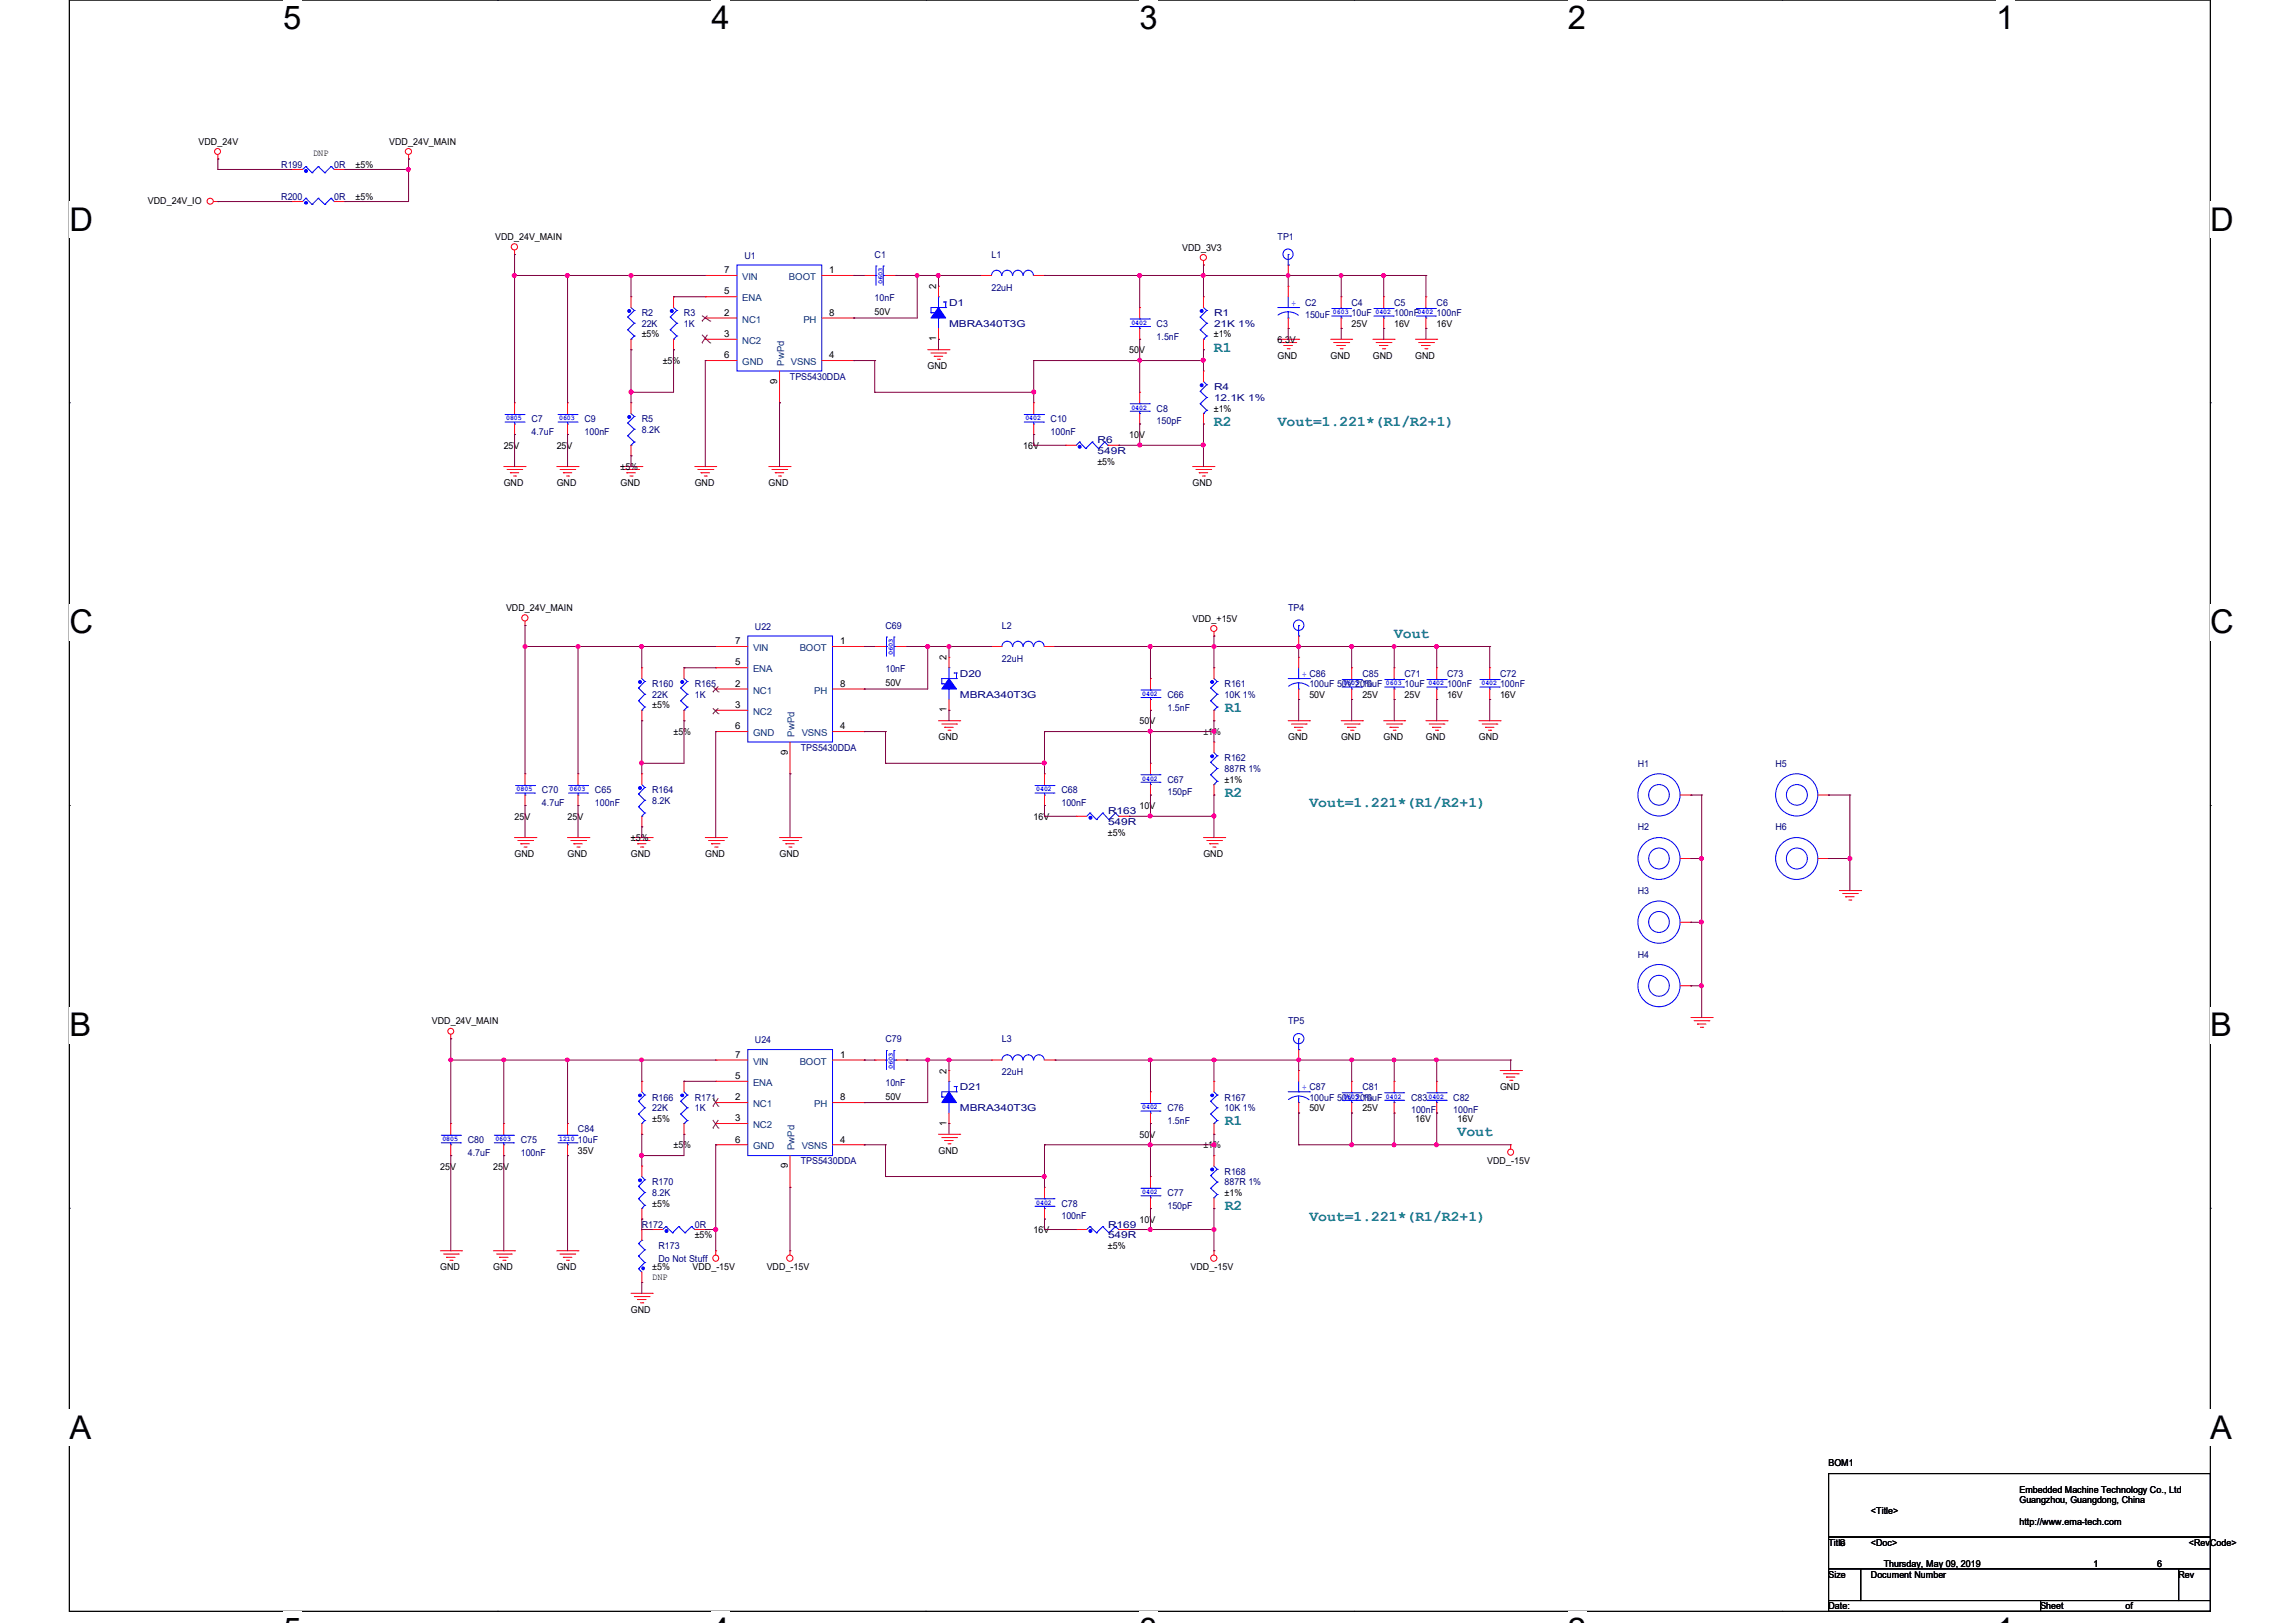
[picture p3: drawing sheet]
<svg xmlns="http://www.w3.org/2000/svg" width="297mm" height="210mm" viewBox="0 0 297 210" stroke-linecap="round" stroke-linejoin="round" font-family="sans-serif">
<defs><g id="words">
<g font-size="4.2">
<text x="36.7" y="3.8">5</text>
<text x="92.1" y="3.8">4</text>
<text x="147.5" y="3.8">3</text>
<text x="202.9" y="3.8">2</text>
<text x="258.3" y="3.8">1</text>
<text x="9" y="29.8">D</text>
<text x="286" y="29.8">D</text>
<text x="9" y="82">C</text>
<text x="286" y="82">C</text>
<text x="9" y="134.1">B</text>
<text x="286" y="134.1">B</text>
<text x="9" y="186.2">A</text>
<text x="286" y="186.2">A</text>
</g>
<g font-size="1.9" fill="#008080">
<text x="157.1" y="45.5">R1</text>
<text x="157.1" y="55.1">R2</text>
<text x="165.4" y="55.1">Vout=1.221*(R1/R2+1)</text>
<text x="180.4" y="82.5">Vout</text>
<text x="158.5" y="92.1">R1</text>
<text x="158.5" y="103.1">R2</text>
<text x="169.5" y="104.5">Vout=1.221*(R1/R2+1)</text>
<text x="158.5" y="145.6">R1</text>
<text x="188.6" y="147">Vout</text>
<text x="158.5" y="156.6">R2</text>
<text x="169.5" y="158">Vout=1.221*(R1/R2+1)</text>
</g>
<g font-size="1.2">
<text x="25.7" y="18.7">VDD_24V</text>
<text x="40.5" y="20.2">DNP</text>
<text x="46" y="21.7">±5%</text>
<text x="50.4" y="18.7">VDD_24V_MAIN</text>
<text x="19.1" y="26.4">VDD_24V_IO</text>
<text x="46" y="25.8">±5%</text>
<text x="64.1" y="31">VDD_24V_MAIN</text>
<text x="93.7" y="35.3">7</text>
<text x="107.3" y="35.3">1</text>
<text x="153" y="32.4">VDD_3V3</text>
<text x="93.7" y="38.1">5</text>
<text x="93.7" y="40.9">2</text>
<text x="107.3" y="40.9">8</text>
<text x="113.2" y="40.8">50V</text>
<text x="121.2" y="37.4" transform="rotate(-90 121.2 37.4)">2</text>
<text x="83.1" y="43.6">±5%</text>
<text x="85.8" y="47.1">±5%</text>
<text x="93.7" y="43.6">3</text>
<text x="93.7" y="46.4">6</text>
<text x="107.3" y="46.4">4</text>
<text x="120" y="47.8">GND</text>
<text x="121.2" y="44.2" transform="rotate(-90 121.2 44.2)">1</text>
<text x="146.1" y="45.7">50V</text>
<text x="157.1" y="43.6">±1%</text>
<text x="165.3" y="46.4">GND</text>
<text x="165.3" y="44.4">6.3V</text>
<text x="172.2" y="46.4">GND</text>
<text x="174.9" y="42.3">25V</text>
<text x="177.7" y="46.4">GND</text>
<text x="180.4" y="42.3">16V</text>
<text x="183.2" y="46.4">GND</text>
<text x="185.9" y="42.3">16V</text>
<text x="100.6" y="49.7" transform="rotate(-90 100.6 49.7)">9</text>
<text x="157.1" y="53.3">±1%</text>
<text x="65.2" y="58.1">25V</text>
<text x="72" y="58.1">25V</text>
<text x="132.4" y="58.1">16V</text>
<text x="146.1" y="56.7">10V</text>
<text x="65.2" y="62.9">GND</text>
<text x="72" y="62.9">GND</text>
<text x="80.3" y="62.9">GND</text>
<text x="80.3" y="60.8">±5%</text>
<text x="89.9" y="62.9">GND</text>
<text x="99.5" y="62.9">GND</text>
<text x="142" y="60.1">±5%</text>
<text x="154.3" y="62.9">GND</text>
<text x="65.5" y="79">VDD_24V_MAIN</text>
<text x="95.1" y="83.4">7</text>
<text x="108.7" y="83.4">1</text>
<text x="154.3" y="80.4">VDD_+15V</text>
<text x="95.1" y="86.1">5</text>
<text x="95.1" y="88.9">2</text>
<text x="108.7" y="88.9">8</text>
<text x="114.6" y="88.8">50V</text>
<text x="122.5" y="85.4" transform="rotate(-90 122.5 85.4)">2</text>
<text x="84.4" y="91.7">±5%</text>
<text x="87.2" y="95.1">±5%</text>
<text x="95.1" y="91.6">3</text>
<text x="95.1" y="94.4">6</text>
<text x="108.7" y="94.4">4</text>
<text x="121.4" y="95.8">GND</text>
<text x="122.5" y="92.2" transform="rotate(-90 122.5 92.2)">1</text>
<text x="147.5" y="93.7">50V</text>
<text x="155.7" y="95.1">±1%</text>
<text x="166.7" y="95.8">GND</text>
<text x="169.4" y="90.3">50V</text>
<text x="173.6" y="95.8">GND</text>
<text x="176.3" y="90.3">25V</text>
<text x="179.1" y="95.8">GND</text>
<text x="181.8" y="90.3">25V</text>
<text x="184.5" y="95.8">GND</text>
<text x="187.3" y="90.3">16V</text>
<text x="191.4" y="95.8">GND</text>
<text x="194.1" y="90.3">16V</text>
<text x="101.9" y="97.7" transform="rotate(-90 101.9 97.7)">9</text>
<text x="158.5" y="101.3">±1%</text>
<text x="66.6" y="106.1">25V</text>
<text x="73.4" y="106.1">25V</text>
<text x="133.8" y="106.1">16V</text>
<text x="147.5" y="104.7">10V</text>
<text x="66.6" y="110.9">GND</text>
<text x="73.4" y="110.9">GND</text>
<text x="81.7" y="110.9">GND</text>
<text x="81.7" y="108.8">±5%</text>
<text x="91.3" y="110.9">GND</text>
<text x="100.9" y="110.9">GND</text>
<text x="143.4" y="108.1">±5%</text>
<text x="155.7" y="110.9">GND</text>
<text x="55.9" y="132.5">VDD_24V_MAIN</text>
<text x="95.1" y="136.9">7</text>
<text x="108.7" y="136.9">1</text>
<text x="95.1" y="139.6">5</text>
<text x="95.1" y="142.4">2</text>
<text x="108.7" y="142.4">8</text>
<text x="114.6" y="142.3">50V</text>
<text x="122.5" y="138.9" transform="rotate(-90 122.5 138.9)">2</text>
<text x="169.4" y="143.8">50V</text>
<text x="176.3" y="143.8">25V</text>
<text x="194.1" y="141.1">GND</text>
<text x="74.8" y="149.3">35V</text>
<text x="84.4" y="145.2">±5%</text>
<text x="87.2" y="148.6">±5%</text>
<text x="95.1" y="145.1">3</text>
<text x="95.1" y="147.8">6</text>
<text x="108.7" y="147.8">4</text>
<text x="121.4" y="149.3">GND</text>
<text x="122.5" y="145.7" transform="rotate(-90 122.5 145.7)">1</text>
<text x="147.5" y="147.2">50V</text>
<text x="155.7" y="148.6">±1%</text>
<text x="183.2" y="145.2">16V</text>
<text x="188.6" y="145.2">16V</text>
<text x="57" y="151.3">25V</text>
<text x="63.8" y="151.3">25V</text>
<text x="101.9" y="151.2" transform="rotate(-90 101.9 151.2)">9</text>
<text x="158.5" y="154.8">±1%</text>
<text x="192.5" y="150.7">VDD_-15V</text>
<text x="84.4" y="156.1">±5%</text>
<text x="89.9" y="160.2">±5%</text>
<text x="133.8" y="159.6">16V</text>
<text x="143.4" y="161.6">±5%</text>
<text x="147.5" y="158.2">10V</text>
<text x="57" y="164.4">GND</text>
<text x="63.8" y="164.4">GND</text>
<text x="72" y="164.4">GND</text>
<text x="84.4" y="165.6">DNP</text>
<text x="84.4" y="164.4">±5%</text>
<text x="89.6" y="164.4">VDD_-15V</text>
<text x="99.2" y="164.4">VDD_-15V</text>
<text x="154.1" y="164.4">VDD_-15V</text>
<text x="81.7" y="169.8">GND</text>
<text x="236.6" y="189.7">BOM1</text>
<text x="242.1" y="195.9">&lt;Title&gt;</text>
<text x="261.3" y="193.2">Embedded Machine Technology Co., Ltd</text>
<text x="261.3" y="197.3">http://www.ema-tech.com</text>
<text x="261.3" y="194.5">Guangzhou, Guangdong, China</text>
<text x="236.6" y="200">Title</text>
<text x="238" y="200">C</text>
<text x="242.1" y="200">&lt;Doc&gt;</text>
<text x="243.8" y="202.8">Thursday, May 09, 2019</text>
<text x="270.9" y="202.8">1</text>
<text x="279.2" y="202.8">6</text>
<text x="283.3" y="200">&lt;RevCode&gt;</text>
<text x="236.6" y="204.1">Size</text>
<text x="236.6" y="208.2">Date:</text>
<text x="242.1" y="204.1">Document Number</text>
<text x="264.1" y="208.2">Sheet</text>
<text x="275.1" y="208.2">of</text>
<text x="281.9" y="204.1">Rev</text>
</g>
<g font-size="1.2" fill="#000080">
<text x="36.4" y="21.7">R199</text>
<text x="43.3" y="21.7">0R</text>
<text x="36.4" y="25.8">R200</text>
<text x="43.3" y="25.8">0R</text>
<text x="96.3" y="33.5">U1</text>
<text x="113.2" y="33.4">C1</text>
<text x="128.3" y="33.4">L1</text>
<text x="165.3" y="31">TP1</text>
<text x="83.1" y="40.9">R2</text>
<text x="88.5" y="40.9">R3</text>
<text x="113.2" y="39">10nF</text>
<text x="122.8" y="39.5">D1</text>
<text x="128.3" y="37.6">22uH</text>
<text x="157.1" y="40.9">R1</text>
<text x="168.9" y="39.5">C2</text>
<text x="168.9" y="41.2">150uF</text>
<text x="174.9" y="39.5">C4</text>
<text x="174.9" y="40.9">10uF</text>
<text x="180.4" y="39.5">C5</text>
<text x="180.4" y="40.9">100nF</text>
<text x="185.9" y="39.5">C6</text>
<text x="185.9" y="40.9">100nF</text>
<text x="83.1" y="42.3">22K</text>
<text x="88.5" y="42.3">1K</text>
<text x="122.8" y="42.3">MBRA340T3G</text>
<text x="149.7" y="42.3">C3</text>
<text x="149.7" y="43.9">1.5nF</text>
<text x="157.1" y="42.3">21K 1%</text>
<text x="102.2" y="49.1">TPS5430DDA</text>
<text x="149.7" y="53.3">C8</text>
<text x="157.1" y="50.5">R4</text>
<text x="157.1" y="51.9">12.1K 1%</text>
<text x="68.8" y="54.7">C7</text>
<text x="68.8" y="56.3">4.7uF</text>
<text x="75.6" y="54.7">C9</text>
<text x="75.6" y="56.3">100nF</text>
<text x="83.1" y="54.7">R5</text>
<text x="83.1" y="56">8.2K</text>
<text x="136" y="54.7">C10</text>
<text x="136" y="56.3">100nF</text>
<text x="142" y="57.4">R6</text>
<text x="142" y="58.8">549R</text>
<text x="149.7" y="54.9">150pF</text>
<text x="97.7" y="81.5">U22</text>
<text x="114.6" y="81.4">C69</text>
<text x="129.7" y="81.4">L2</text>
<text x="166.7" y="79">TP4</text>
<text x="84.4" y="88.9">R160</text>
<text x="89.9" y="88.9">R165</text>
<text x="114.6" y="87">10nF</text>
<text x="124.2" y="87.5">D20</text>
<text x="129.7" y="85.6">22uH</text>
<text x="158.5" y="88.9">R161</text>
<text x="169.4" y="88.9">100uF 50V 20%</text>
<text x="176.3" y="87.5">C85</text>
<text x="176.3" y="88.9">10uF</text>
<text x="181.8" y="87.5">C71</text>
<text x="181.8" y="88.9">10uF</text>
<text x="187.3" y="87.5">C73</text>
<text x="187.3" y="88.9">100nF</text>
<text x="194.1" y="87.5">C72</text>
<text x="194.1" y="88.9">100nF</text>
<text x="84.4" y="90.3">22K</text>
<text x="89.9" y="90.3">1K</text>
<text x="124.2" y="90.3">MBRA340T3G</text>
<text x="151.1" y="90.3">C66</text>
<text x="151.1" y="91.9">1.5nF</text>
<text x="158.5" y="90.3">10K 1%</text>
<text x="103.6" y="97.2">TPS5430DDA</text>
<text x="151.1" y="101.3">C67</text>
<text x="158.5" y="98.5">R162</text>
<text x="158.5" y="99.9">887R 1%</text>
<text x="211.9" y="99.2">H1</text>
<text x="229.8" y="99.2">H5</text>
<text x="70.1" y="102.7">C70</text>
<text x="70.1" y="104.3">4.7uF</text>
<text x="77" y="102.7">C65</text>
<text x="77" y="104.3">100nF</text>
<text x="84.4" y="102.7">R164</text>
<text x="84.4" y="104">8.2K</text>
<text x="137.4" y="102.7">C68</text>
<text x="137.4" y="104.3">100nF</text>
<text x="143.4" y="105.4">R163</text>
<text x="143.4" y="106.8">549R</text>
<text x="151.1" y="102.9">150pF</text>
<text x="211.9" y="107.4">H2</text>
<text x="229.8" y="107.4">H6</text>
<text x="211.9" y="115.7">H3</text>
<text x="211.9" y="123.9">H4</text>
<text x="97.7" y="135">U24</text>
<text x="114.6" y="134.9">C79</text>
<text x="129.7" y="134.9">L3</text>
<text x="166.7" y="132.5">TP5</text>
<text x="84.4" y="142.4">R166</text>
<text x="84.4" y="143.8">22K</text>
<text x="89.9" y="142.4">R171</text>
<text x="89.9" y="143.8">1K</text>
<text x="114.6" y="140.5">10nF</text>
<text x="124.2" y="141.1">D21</text>
<text x="124.2" y="143.8">MBRA340T3G</text>
<text x="129.7" y="139.1">22uH</text>
<text x="151.1" y="143.8">C76</text>
<text x="158.5" y="142.4">R167</text>
<text x="158.5" y="143.8">10K 1%</text>
<text x="169.4" y="142.4">100uF 50V 20%</text>
<text x="176.3" y="141.1">C81</text>
<text x="176.3" y="142.4">10uF</text>
<text x="182.6" y="142.4">C83</text>
<text x="188.1" y="142.4">C82</text>
<text x="60.5" y="147.9">C80</text>
<text x="60.5" y="149.6">4.7uF</text>
<text x="67.4" y="147.9">C75</text>
<text x="67.4" y="149.6">100nF</text>
<text x="74.8" y="146.5">C84</text>
<text x="74.8" y="147.9">10uF</text>
<text x="151.1" y="145.4">1.5nF</text>
<text x="182.6" y="144.1">100nF</text>
<text x="188.1" y="144.1">100nF</text>
<text x="84.4" y="153.4">R170</text>
<text x="84.4" y="154.8">8.2K</text>
<text x="103.6" y="150.7">TPS5430DDA</text>
<text x="151.1" y="154.8">C77</text>
<text x="158.5" y="152">R168</text>
<text x="158.5" y="153.4">887R 1%</text>
<text x="83.1" y="158.9">R172</text>
<text x="85.2" y="161.6">R173</text>
<text x="89.9" y="158.9">0R</text>
<text x="137.4" y="156.1">C78</text>
<text x="137.4" y="157.8">100nF</text>
<text x="143.4" y="158.9">R169</text>
<text x="143.4" y="160.2">549R</text>
<text x="151.1" y="156.4">150pF</text>
<text x="85.2" y="163.3">Do Not Stuff</text>
</g>
<g font-size="1.2" fill="#004080">
<text x="96" y="36.2">VIN</text>
<text x="96" y="39">ENA</text>
<text x="96" y="41.7">NC1</text>
<text x="102.1" y="36.2">BOOT</text>
<text x="104" y="41.7">PH</text>
<text x="96" y="44.5">NC2</text>
<text x="96" y="47.2">GND</text>
<text x="101.5" y="47.3" transform="rotate(-90 101.5 47.3)">PwPd</text>
<text x="102.4" y="47.2">VSNS</text>
<text x="97.4" y="84.2">VIN</text>
<text x="97.4" y="87">ENA</text>
<text x="97.4" y="89.7">NC1</text>
<text x="103.5" y="84.2">BOOT</text>
<text x="105.4" y="89.7">PH</text>
<text x="97.4" y="92.5">NC2</text>
<text x="97.4" y="95.2">GND</text>
<text x="102.8" y="95.3" transform="rotate(-90 102.8 95.3)">PwPd</text>
<text x="103.8" y="95.2">VSNS</text>
<text x="97.4" y="137.8">VIN</text>
<text x="103.5" y="137.8">BOOT</text>
<text x="97.4" y="140.5">ENA</text>
<text x="97.4" y="143.3">NC1</text>
<text x="105.4" y="143.3">PH</text>
<text x="97.4" y="146">NC2</text>
<text x="97.4" y="148.7">GND</text>
<text x="102.8" y="148.8" transform="rotate(-90 102.8 148.8)">PwPd</text>
<text x="103.8" y="148.7">VSNS</text>
</g>
<g font-size="1.2" fill="#00f">
<text x="167.1" y="39.5">+</text>
<text x="168.5" y="87.5">+ C86</text>
<text x="168.5" y="141.1">+ C87</text>
</g>
<g font-size=".9" fill="#00f">
<text x="172.5" y="40.7">0603</text>
<text x="178" y="40.7">0402</text>
<text x="183.5" y="40.7">0402</text>
<text x="146.4" y="42">0402</text>
<text x="146.4" y="53">0402</text>
<text x="65.5" y="54.4">0805</text>
<text x="72.4" y="54.4">0603</text>
<text x="132.7" y="54.4">0402</text>
<text x="173.8" y="88.7">0603</text>
<text x="179.4" y="88.7">0603</text>
<text x="184.9" y="88.7">0402</text>
<text x="191.7" y="88.7">0402</text>
<text x="147.8" y="90">0402</text>
<text x="147.8" y="101">0402</text>
<text x="66.9" y="102.4">0805</text>
<text x="73.7" y="102.4">0603</text>
<text x="134.1" y="102.4">0402</text>
<text x="147.8" y="143.6">0402</text>
<text x="173.8" y="142.2">0603</text>
<text x="179.4" y="142.2">0402</text>
<text x="184.9" y="142.2">0402</text>
<text x="57.2" y="147.7">0805</text>
<text x="64.1" y="147.7">0603</text>
<text x="72.4" y="147.7">1210</text>
<text x="134.1" y="155.9">0402</text>
<text x="147.8" y="154.5">0402</text>
</g>
<g font-size=".8" fill="#00f">
<text x="114.2" y="36.7" transform="rotate(-90 114.2 36.7)">0603</text>
<text x="115.5" y="84.8" transform="rotate(-90 115.5 84.8)">0603</text>
<text x="115.5" y="138.3" transform="rotate(-90 115.5 138.3)">0603</text>
</g>
</g></defs>
<path d="M9 0h277v208.5h-277z" fill="none" stroke="#000" stroke-width=".13"/>
<g fill="#fff">
<path d="M36.7 0h2.3v4.7h-2.3z"/>
<path d="M36.7 208.5h2.3v1.5h-2.3z"/>
</g>
<path d="M64.4 0h.1M64.4 208.5h.1" fill="none" stroke="#000" stroke-width=".13"/>
<g fill="#fff">
<path d="M92.1 0h2.3v4.7h-2.3z"/>
<path d="M92.1 208.5h2.3v1.5h-2.3z"/>
</g>
<path d="M119.8 0h.1M119.8 208.5h.1" fill="none" stroke="#000" stroke-width=".13"/>
<g fill="#fff">
<path d="M147.5 0h2.4v4.7h-2.4z"/>
<path d="M147.5 208.5h2.4v1.5h-2.4z"/>
</g>
<path d="M175.2 0h.1M175.2 208.5h.1" fill="none" stroke="#000" stroke-width=".13"/>
<g fill="#fff">
<path d="M202.9 0h2.4v4.7h-2.4z"/>
<path d="M202.9 208.5h2.4v1.5h-2.4z"/>
</g>
<path d="M230.6 0h.1M230.6 208.5h.1" fill="none" stroke="#000" stroke-width=".13"/>
<g fill="#fff">
<path d="M258.3 0h2.4v4.7h-2.4z"/>
<path d="M258.3 208.5h2.4v1.5h-2.4z"/>
<path d="M9 26h3v4.8h-3z"/>
<path d="M286 26h3.1v4.8h-3.1z"/>
<path d="M9 78.1h3v4.8h-3z"/>
<path d="M286 78.1h3.1v4.8h-3.1z"/>
</g>
<path d="M9 52.1h.1M286 52.1h.1" fill="none" stroke="#000" stroke-width=".13"/>
<g fill="#fff">
<path d="M9 130.3h2.8v4.7h-2.8z"/>
<path d="M286 130.3h2.9v4.7h-2.9z"/>
</g>
<path d="M9 104.2h.1M286 104.2h.1" fill="none" stroke="#000" stroke-width=".13"/>
<g fill="#fff">
<path d="M8.9 182.4h2.9v4.7h-2.9z"/>
<path d="M286 182.4h2.9v4.7h-2.9z"/>
</g>
<path d="M9 156.3h.1M286 156.3h.1M236.6 190.7h49.4v8.2h-49.4zM236.6 198.9h49.4v4.1h-49.4zM236.6 203h4.2v4.1h-4.2zM236.6 207.1h27.5v1.4h-27.5zM240.8 203h41.1v4.1h-41.1zM264.1 207.1h21.9v1.4h-21.9zM281.9 203h4.1v4.1h-4.1z" fill="none" stroke="#000" stroke-width=".13"/>
<g fill="none" stroke="#f00" stroke-width=".13">
<path d="M27.6 26.1h.6M28.2 20.6h.1M28.2 26.1h.1M28.2 20v.6M37.8 21.9h.1M37.8 26.1h.1M37.8 26.1h1.4M37.8 21.9h1.4M43.3 26.1h1.3M43.3 21.9h1.3M44.6 21.9h.1M44.6 26.1h.1"/>
<path d="M52.9 20.6h.1M52.9 20v.6M66.6 32.9h.1M66.6 32.4v.5M81.7 38.4h.1M81.7 38.4v1.4M87.2 38.4h.1M87.2 38.4v1.4M91.3 35.6h.1M91.3 38.4h.1M91.3 35.6h4.1M91.3 38.4h4.1"/>
<path d="M106.3 35.6h4.2M110.5 35.6h.1M111.8 35.6h.1M111.8 35.6h1.4M114.6 35.6h1.4M116 35.6h.1M121.5 37h.1M121.5 37v1.4M126.9 35.6h.1M126.9 35.6h1.4M133.8 35.6h1.4M135.2 35.6h.1"/>
<path d="M147.5 39.8h.1M147.5 39.8v1.3M155.7 34.3h.1M155.7 38.4h.1M155.7 33.7v.6M155.7 38.4v1.4M166.7 35.6h.1M166.7 37h.1M166.7 34.3v1.3M166.7 37v1.4M173.6 38.4h.1M173.6 38.4v1.4"/>
<path d="M179.1 38.4h.1M179.1 38.4v1.4M184.5 38.4h.1M184.5 38.4v1.4M66.6 52.1h.1M66.6 56.2h.1M66.6 52.1v1.4M66.6 54.9v1.3M73.4 52.1h.1M73.4 56.2h.1M73.4 52.1v1.4M73.4 54.9v1.3"/>
<path d="M81.7 45.3h.1M81.7 52.1h.1M81.7 59h.1M81.7 43.9v1.4M81.7 52.1v1.4M81.7 57.6v1.4M87.2 45.3h.1M87.2 43.9v1.4M91.3 41.1h.1M91.3 43.9h.1M91.3 46.7h.1M91.3 43.9h4.1"/>
<path d="M91.3 41.1h4.1M91.3 46.7h4.1M100.9 52.1h.1M100.9 48v4.1M106.3 41.1h4.2M106.3 46.7h4.2M110.5 46.7h.1M110.5 41.1h.1M120.1 45.3h2.7M120.5 45.7h1.9M120.9 46.1h.1M120.9 46.1h1.1"/>
<path d="M121.3 46.5h.3M121.5 43.9h.1M121.5 42.5v1.4M121.6 46.5h.1M122.4 45.7h.1M122.8 45.3h.1M133.8 52.1h.1M133.8 56.2h.1M133.8 52.1v1.4M133.8 54.9v1.3M137.9 57.6h.1M137.9 57.6h1.4"/>
<path d="M143.4 57.6h1.4M144.8 57.6h.1M147.5 43.9h.1M147.5 50.8h.1M147.5 54.9h.1M147.5 42.5v1.4M147.5 50.8v1.3M147.5 53.5v1.4M155.7 48h.1M155.7 54.9h.1M155.7 45.3h.1M155.7 43.9v1.4"/>
<path d="M155.7 48v1.4M155.7 53.5v1.4M165.4 43.9h2.7M165.7 44.3h2M166.2 44.7h.1M166.2 44.7h1.1M166.6 45.1h.2M166.7 42.5h.1M166.7 41.1v1.4M166.8 45.1h.1M167.7 44.3h.1M168.1 43.9h.1"/>
<path d="M172.2 43.9h2.7M172.6 44.3h1.9M173 44.7h.1M173 44.7h1.1M173.4 45.1h.3M173.6 42.5h.1M173.6 41.1v1.4M173.7 45.1h.1M174.5 44.3h.1M174.9 43.9h.1M177.7 43.9h2.7M178.1 44.3h1.9"/>
<path d="M178.5 44.7h.1M178.5 44.7h1.1M178.9 45.1h.3M179.1 42.5h.1M179.1 41.1v1.4M179.2 45.1h.1M180 44.3h.1M180.4 43.9h.1M183.2 43.9h2.7M183.6 44.3h1.9M184 44.7h.1M184 44.7h1.1"/>
<path d="M184.4 45.1h.3M184.5 42.5h.1M184.5 41.1v1.4M184.7 45.1h.1M185.5 44.3h.1M185.9 43.9h.1M65.2 60.4h2.7M65.6 60.7h1.9M66 61.2h.1M66 61.2h1.1M66.5 61.6h.2M66.7 61.6h.1"/>
<path d="M67.5 60.7h.1M67.9 60.4h.1M72.1 60.4h2.7M72.5 60.7h1.9M72.9 61.2h.1M72.9 61.2h1.1M73.3 61.6h.3M73.6 61.6h.1M74.4 60.7h.1M74.8 60.4h.1M80.3 60.4h2.8M80.7 60.7h1.9"/>
<path d="M81.1 61.2h.1M81.1 61.2h1.1M81.5 61.6h.3M81.8 61.6h.1M82.6 60.7h.1M83.1 60.4h.1M89.9 60.4h2.7M90.3 60.7h1.9M90.7 61.2h.1M90.7 61.2h1.1M91.1 61.6h.3M91.4 61.6h.1"/>
<path d="M92.2 60.7h.1M92.6 60.4h.1M99.5 60.4h2.7M99.9 60.7h1.9M100.3 61.2h.1M100.3 61.2h1.1M100.8 61.6h.2M101 61.6h.1M101.8 60.7h.1M102.2 60.4h.1M154.3 60.4h2.8M154.8 60.7h1.9"/>
<path d="M155.2 61.2h.1M155.2 61.2h1.1M155.6 61.6h.3M155.9 61.6h.1M156.7 60.7h.1M157.1 60.4h.1M67.9 80.9h.1M67.9 80.4v.5M83.1 86.4h.1M83.1 93.3h.1M83.1 86.4v1.4M83.1 91.9v1.4"/>
<path d="M88.5 86.4h.1M88.5 93.3h.1M88.5 86.4v1.4M88.5 91.9v1.4M92.6 83.7h.1M92.6 86.4h.1M92.6 89.2h.1M92.6 91.9h.1M92.6 94.7h.1M92.6 83.7h4.2M92.6 86.4h4.2M92.6 89.2h4.2"/>
<path d="M92.6 91.9h4.2M92.6 94.7h4.2M102.2 96v4.1M107.7 83.7h4.1M107.7 89.2h4.1M107.7 94.7h4.1M111.8 94.7h.1M111.8 89.2h.1M111.8 83.7h.1M113.2 83.7h.1M113.2 83.7h1.4M116 83.7h1.3"/>
<path d="M117.3 83.7h.1M121.5 93.3h2.7M121.9 93.7h1.9M122.3 94.1h.1M122.3 94.1h1.1M122.7 94.5h.2M122.8 91.9h.1M122.8 85h.1M122.8 85v1.4M122.8 90.5v1.4M122.9 94.5h.1M123.8 93.7h.1"/>
<path d="M124.2 93.3h.1M128.3 83.7h.1M128.3 83.7h1.4M135.2 83.7h1.3M136.5 83.7h.1M148.9 98.8h.1M148.9 87.8h.1M148.9 91.9h.1M148.9 87.8v1.4M148.9 90.5v1.4M148.9 98.8v1.3M157.1 82.3h.1"/>
<path d="M157.1 86.4h.1M157.1 93.3h.1M157.1 96h.1M157.1 81.7v.6M157.1 86.4v1.4M157.1 91.9v1.4M157.1 96v1.4M166.7 93.3h2.8M167.1 93.7h1.9M167.5 94.1h.1M167.5 94.1h1.1M167.9 94.5h.3"/>
<path d="M168.1 83.7h.1M168.1 85h.1M168.1 90.5h.1M168.1 82.3v1.4M168.1 85v1.4M168.1 89.2v1.3M168.2 94.5h.1M169 93.7h.1M169.5 93.3h.1M173.6 93.3h2.7M174 93.7h1.9M174.4 94.1h.1"/>
<path d="M174.4 94.1h1.1M174.8 94.5h.3M174.9 86.4h.1M174.9 90.5h.1M174.9 86.4v1.4M174.9 89.2v1.3M175.1 94.5h.1M175.9 93.7h.1M176.3 93.3h.1M179.1 93.3h2.7M179.5 93.7h1.9M179.9 94.1h.1"/>
<path d="M179.9 94.1h1.1M180.3 94.5h.3M180.4 86.4h.1M180.4 90.5h.1M180.4 86.4v1.4M180.4 89.2v1.3M180.6 94.5h.1M181.4 93.7h.1M181.8 93.3h.1M184.5 93.3h2.8M185 93.7h1.9M185.4 94.1h.1"/>
<path d="M185.4 94.1h1.1M185.8 94.5h.3M185.9 86.4h.1M185.9 90.5h.1M185.9 86.4v1.4M185.9 89.2v1.3M186.1 94.5h.1M186.9 93.7h.1M187.3 93.3h.1M191.4 93.3h2.7M191.8 93.7h1.9M192.2 94.1h.1"/>
<path d="M192.2 94.1h1.1M192.6 94.5h.3M192.8 86.4h.1M192.8 90.5h.1M192.8 86.4v1.4M192.8 89.2v1.3M192.9 94.5h.1M193.7 93.7h.1M194.1 93.3h.1M66.6 108.4h2.7M67 108.8h1.9M67.4 109.2h.1"/>
<path d="M67.4 109.2h1.1M67.8 109.6h.3M67.9 100.1h.1M67.9 104.2h.1M67.9 100.1v1.4M67.9 102.9v1.3M68.1 109.6h.1M68.9 108.8h.1M69.3 108.4h.1M73.4 108.4h2.8M73.9 108.8h1.9M74.3 109.2h.1"/>
<path d="M74.3 109.2h1.1M74.7 109.6h.2M74.8 100.1h.1M74.8 104.2h.1M74.8 100.1v1.4M74.8 102.9v1.3M74.9 109.6h.1M75.8 108.8h.1M76.2 108.4h.1M81.7 108.4h2.7M82.1 108.8h1.9M82.5 109.2h.1"/>
<path d="M82.5 109.2h1.1M82.9 109.6h.3M83.1 100.1h.1M83.1 107h.1M83.1 100.1v1.4M83.1 105.6v1.4M83.2 109.6h.1M84 108.8h.1M84.4 108.4h.1M91.3 108.4h2.7M91.7 108.8h1.9M92.1 109.2h.1"/>
<path d="M92.1 109.2h1.1M92.5 109.6h.3M92.8 109.6h.1M93.6 108.8h.1M94 108.4h.1M100.9 108.4h2.7M101.3 108.8h1.9M101.7 109.2h.1M101.7 109.2h1.1M102.1 109.6h.3M102.2 100.1h.1M102.4 109.6h.1"/>
<path d="M103.2 108.8h.1M103.6 108.4h.1M135.2 100.1h.1M135.2 104.2h.1M135.2 100.1v1.4M135.2 102.9v1.3M139.3 105.6h.1M139.3 105.6h1.3M144.8 105.6h1.3M146.1 105.6h.1M148.9 102.9h.1M148.9 101.5v1.4"/>
<path d="M155.7 108.4h2.8M156.2 108.8h1.9M156.5 109.2h.1M156.5 109.2h1.1M157 109.6h.2M157.1 102.9h.1M157.1 101.5v1.4M157.2 109.6h.1M158.1 108.8h.1M158.5 108.4h.1M217.5 102.9h1.3M217.5 111.1h1.3"/>
<path d="M217.5 119.3h1.3M218.8 119.3h.1M218.8 102.9h.1M218.8 111.1h.1M235.3 102.9h1.3M235.3 111.1h1.3M236.6 102.9h.1M236.6 111.1h.1M238 115.2h2.8M238.5 115.6h1.9M238.8 116h.1M238.8 116h1.1"/>
<path d="M239.3 116.5h.2M239.5 116.5h.1M240.4 115.6h.1M240.8 115.2h.1M58.3 134.4h.1M58.3 133.9v.5M83.1 139.9h.1M83.1 139.9v1.4M88.5 139.9h.1M88.5 139.9v1.4M92.6 137.2h.1M92.6 139.9h.1"/>
<path d="M92.6 137.2h4.2M92.6 139.9h4.2M107.7 137.2h4.1M111.8 137.2h.1M113.2 137.2h.1M113.2 137.2h1.4M116 137.2h1.3M117.3 137.2h.1M122.8 138.5h.1M122.8 138.5v1.4M128.3 137.2h.1M128.3 137.2h1.4"/>
<path d="M135.2 137.2h1.3M136.5 137.2h.1M157.1 139.9h.1M157.1 139.9v1.4M168.1 137.2h.1M168.1 138.5h.1M168.1 135.8v1.4M168.1 138.5v1.4M174.9 139.9h.1M174.9 139.9v1.4M180.4 139.9h.1M180.4 139.9v1.4"/>
<path d="M185.9 139.9h.1M185.9 139.9v1.4M194.1 138.5h2.8M194.6 138.9h1.9M194.9 139.4h.1M194.9 139.4h1.1M195.4 139.8h.3M195.7 139.8h.1M196.5 138.9h.1M196.9 138.5h.1M217.5 127.6h1.3M218.8 127.6h.1"/>
<path d="M218.8 131.7h2.8M219.2 132.1h1.9M219.7 132.5h.1M219.7 132.5h1.1M220 132.9h.3M220.3 132.9h.1M221.1 132.1h.1M221.6 131.7h.1M58.3 145.4h.1M58.3 149.5h.1M58.3 145.4v1.4M58.3 148.1v1.4"/>
<path d="M65.2 145.4h.1M65.2 149.5h.1M65.2 145.4v1.4M65.2 148.1v1.4M73.4 145.4h.1M73.4 149.5h.1M73.4 145.4v1.4M73.4 148.1v1.4M83.1 159.1h.1M83.1 146.8h.1M83.1 150.9h.1M83.1 157.7h.1"/>
<path d="M83.1 145.4v1.4M83.1 150.9v1.3M83.1 156.4v1.3M83.1 159.1v1.4M84.4 159.1h.1M84.4 159.1h1.4M88.5 146.8h.1M88.5 145.4v1.4M89.9 159.1h1.4M91.3 159.1h.1M92.6 142.7h.1M92.6 145.4h.1"/>
<path d="M92.6 148.1h.1M92.6 142.7h4.2M92.6 145.4h4.2M92.6 148.1h4.2M102.2 153.6h.1M102.2 149.5v4.1M107.7 142.7h4.1M107.7 148.1h4.1M111.8 148.1h.1M111.8 142.7h.1M121.5 146.8h2.7M121.9 147.2h1.9"/>
<path d="M122.3 147.6h.1M122.3 147.6h1.1M122.7 148h.2M122.8 145.4h.1M122.8 144v1.4M122.9 148h.1M123.8 147.2h.1M124.2 146.8h.1M135.2 153.6h.1M135.2 157.7h.1M135.2 153.6v1.4M135.2 156.4v1.3"/>
<path d="M139.3 159.1h.1M139.3 159.1h1.3M144.8 159.1h1.3M146.1 159.1h.1M148.9 141.3h.1M148.9 145.4h.1M148.9 152.2h.1M148.9 156.4h.1M148.9 141.3v1.4M148.9 144v1.4M148.9 152.2v1.4M148.9 155v1.4"/>
<path d="M157.1 146.8h.1M157.1 149.5h.1M157.1 156.4h.1M157.1 145.4v1.4M157.1 149.5v1.4M157.1 155v1.4M168.1 144h.1M168.1 142.7v1.3M174.9 144h.1M174.9 142.7v1.3M180.4 144h.1M180.4 142.7v1.3"/>
<path d="M185.9 144h.1M185.9 142.7v1.3M195.5 148.1h.1M195.5 148.1v.6M57 161.8h2.7M57.4 162.3h1.9M57.8 162.7h.1M57.8 162.7h1.1M58.2 163.1h.3M58.5 163.1h.1M59.3 162.3h.1M59.7 161.8h.1"/>
<path d="M63.8 161.8h2.8M64.3 162.3h1.9M64.6 162.7h.1M64.6 162.7h1.1M65.1 163.1h.3M65.4 163.1h.1M66.2 162.3h.1M66.6 161.8h.1M72.1 161.8h2.7M72.5 162.3h1.9M72.9 162.7h.1M72.9 162.7h1.1"/>
<path d="M73.3 163.1h.3M73.6 163.1h.1M74.4 162.3h.1M74.8 161.8h.1M81.7 167.3h2.7M82.1 167.8h1.9M82.5 168.1h.1M82.5 168.1h1.1M82.9 168.6h.3M83.1 165.9h.1M83.1 164.6v1.3M83.2 168.6h.1"/>
<path d="M84 167.8h.1M84.4 167.3h.1M92.6 161.8h.1M92.6 161.8v.6M102.2 161.8h.1M102.2 161.8v.6M157.1 161.8h.1M157.1 161.8v.6"/>
<circle cx="28.2" cy="19.6" r=".38"/>
<circle cx="52.9" cy="19.6" r=".39"/>
<circle cx="27.2" cy="26" r=".39"/>
<circle cx="66.6" cy="31.9" r=".4"/>
<circle cx="155.7" cy="33.3" r=".39"/>
<circle cx="67.9" cy="79.9" r=".4"/>
<circle cx="157.1" cy="81.3" r=".39"/>
<circle cx="58.3" cy="133.4" r=".38"/>
<circle cx="195.5" cy="149.1" r=".39"/>
<circle cx="92.6" cy="162.8" r=".39"/>
<circle cx="102.2" cy="162.8" r=".4"/>
<circle cx="157.1" cy="162.8" r=".4"/>
</g>
<g fill="none" stroke="#00f" stroke-width=".13">
<path d="M39.6 21.5h.1M39.6 25.7h.1M39.6 21.5l-.4 .4M39.6 21.5l.8 .9M39.6 25.7l-.4 .4M39.6 25.7l.8 .8M40.4 22.4h.1M40.4 26.5h.1M41.2 21.5h.1M41.2 25.7h.1M41.2 21.5l-.8 .9M41.2 21.5l.8 .9"/>
<path d="M41.2 25.7l-.8 .8M41.2 25.7l.8 .8M42 22.4h.1M42 26.5h.1M42.8 21.5h.1M42.8 25.7h.1M42.8 21.5l-.8 .9M42.8 21.5l.5 .4M42.8 25.7l-.8 .8M42.8 25.7l.5 .4M43.3 21.9h.1M43.3 26.1h.1"/>
<path d="M81.7 39.8l.4 .4M87.2 39.8l.4 .4M95.4 34.3h10.9v13.7h-10.9zM113.2 35.6h.2M113.4 35.6h.1M113.4 34.4h.1M113.4 34.4v2.5M114.3 34.4h.1M114.3 35.6h.3M114.3 34.4v2.5M114.6 35.6h.1M121.5 38.4h.1"/>
<path d="M121.5 38.4v1.4M122.1 39.1h.1M122.1 39.1h.3M122.4 39.8h.1M122.4 39.1h.1M122.4 39.8h-1.9v.7M122.4 39.1v.7M128.3 35.6a.66 .66 0 0 1 .7-.6 .66 .66 0 0 1 .6 .6M129.7 35.6a.68 .68 0 0 1 .6-.6 .68 .68 0 0 1 .7 .6M131.1 35.6a.66 .66 0 0 1 .6-.6 .66 .66 0 0 1 .7 .6M132.4 35.6a.66 .66 0 0 1 .7-.6 .66 .66 0 0 1 .6 .6M155.7 39.8l.5 .4"/>
<path d="M165.4 39.8h2.7M166.7 34.3h.1M166.7 32.9h.1M166.7 39.8h.1M166.7 32.9v1.4M166.7 38.4v1.4M168.1 39.8h.1M172.3 39.9h2.5M173.6 39.9h.1M173.6 39.8v.1M174.8 39.9h.1M177.8 39.9h2.5"/>
<path d="M179.1 39.9h.1M179.1 39.8v.1M180.3 39.9h.1M183.3 39.9h2.5M184.5 39.9h.1M184.5 39.8v.1M185.8 39.9h.1M65.4 54.6h2.4M65.4 53.6h2.4M66.6 53.6h.1M66.6 54.9h.1M66.6 53.5v.1"/>
<path d="M66.6 54.6v.3M67.8 54.6h.1M67.8 53.6h.1M72.2 54.6h2.5M72.2 53.6h2.5M73.4 53.6h.1M73.4 54.9h.1M73.4 53.5v.1M73.4 54.6v.3M74.7 54.6h.1M74.7 53.6h.1M81.2 41h.1"/>
<path d="M81.2 42.7h.1M81.2 54.7h.1M81.2 56.4h.1M81.2 41l.9 .8M81.2 42.7l.9 .8M81.2 54.7l.9 .8M81.2 56.4l.9 .8M81.7 43.9h.1M81.7 57.6h.1M81.7 53.5l.4 .4M82.1 40.2h.1M82.1 41.8h.1"/>
<path d="M82.1 43.5h.1M82.1 53.9h.1M82.1 55.5h.1M82.1 57.2h.1M82.1 40.2l-.9 .8M82.1 41.8l-.9 .9M82.1 43.5l-.4 .4M82.1 53.9l-.9 .8M82.1 55.5l-.9 .9M82.1 57.2l-.4 .4M86.7 41h.1M86.7 42.7h.1"/>
<path d="M86.7 41l.9 .8M86.7 42.7l.9 .8M87.2 43.9h.1M87.6 40.2h.1M87.6 41.8h.1M87.6 43.5h.1M87.6 40.2l-.9 .8M87.6 41.8l-.9 .9M87.6 43.5l-.4 .4M120.5 40.5h.1M120.5 40.5h.3M120.8 40.5h.1"/>
<path d="M121.5 41.1h.1M121.5 41.1v1.4M132.5 54.6h2.5M132.5 53.6h2.5M133.8 53.6h.1M133.8 54.9h.1M133.8 53.5v.1M133.8 54.6v.3M135 54.6h.1M135 53.6h.1M139.7 57.2h.1M139.7 57.2l-.4 .4"/>
<path d="M139.7 57.2l.8 .8M140.5 58h.1M141.4 57.2h.1M141.4 57.2l-.9 .8M141.4 57.2l.8 .8M142.2 58h.1M143 57.2h.1M143 57.2l-.8 .8M143 57.2l.4 .4M143.4 57.6h.1M146.3 42.2h2.5M146.3 41.3h2.5"/>
<path d="M146.3 53.2h2.5M146.3 52.2h2.5M147.5 41.3h.1M147.5 42.5h.1M147.5 52.2h.1M147.5 53.5h.1M147.5 41.1v.2M147.5 42.2v.3M147.5 52.1v.1M147.5 53.2v.3M148.8 42.2h.1M148.8 41.3h.1"/>
<path d="M148.8 53.2h.1M148.8 52.2h.1M155.3 50.6h.1M155.3 52.2h.1M155.3 41h.1M155.3 42.7h.1M155.3 50.6l.9 .8M155.3 52.2l.9 .9M155.3 41l.9 .8M155.3 42.7l.9 .8M155.7 53.5h.1M155.7 43.9h.1"/>
<path d="M155.7 49.4l.5 .4M156.2 49.8h.1M156.2 51.4h.1M156.2 53.1h.1M156.2 40.2h.1M156.2 41.8h.1M156.2 43.5h.1M156.2 49.8l-.9 .8M156.2 51.4l-.9 .8M156.2 53.1l-.5 .4M156.2 40.2l-.9 .8M156.2 41.8l-.9 .9"/>
<path d="M156.2 43.5l-.5 .4M166.7 41.1h.1M166.7 40.3a2.2 2.2 0 0 1 1.3 .5M166.7 40.3a2.18 2.18 0 0 0-1.3 .5M166.7 40.3v.8M172.3 40.9h2.5M173.6 41.1h.1M173.6 40.9v.2M174.8 40.9h.1M177.8 40.9h2.5M179.1 41.1h.1M179.1 40.9v.2"/>
<path d="M180.3 40.9h.1M183.3 40.9h2.5M184.5 41.1h.1M184.5 40.9v.2M185.8 40.9h.1M82.6 89h.1M82.6 90.7h.1M82.6 89l.8 .8M82.6 90.7l.8 .8M83.1 91.9h.1M83.1 87.8l.3 .4M83.4 88.2h.1"/>
<path d="M83.4 89.8h.1M83.4 91.5h.1M83.4 88.2l-.8 .8M83.4 89.8l-.8 .9M83.4 91.5l-.3 .4M88.1 89h.1M88.1 90.7h.1M88.1 89l.8 .8M88.1 90.7l.8 .8M88.5 91.9h.1M88.5 87.8l.4 .4M88.9 88.2h.1"/>
<path d="M88.9 89.8h.1M88.9 91.5h.1M88.9 88.2l-.8 .8M88.9 89.8l-.8 .9M88.9 91.5l-.4 .4M96.8 82.3h10.9v13.7h-10.9zM114.6 83.7h.1M114.7 83.7h.1M114.7 82.4h.1M114.7 82.4v2.5M115.7 82.4h.1M115.7 82.4v2.5"/>
<path d="M115.7 83.7h.3M116 83.7h.1M121.9 88.5h.1M121.9 88.5h.2M122.1 88.5h.1M122.8 89.2h.1M122.8 86.4h.1M122.8 86.4v1.4M122.8 89.2v1.3M123.5 87.1h.1M123.5 87.1h.3M123.8 87.8h.1"/>
<path d="M123.8 87.1h.1M123.8 87.8h-1.9v.7M123.8 87.1v.7M129.7 83.7a.68 .68 0 0 1 .6-.7 .68 .68 0 0 1 .7 .7M131.1 83.7a.66 .66 0 0 1 .6-.7 .66 .66 0 0 1 .7 .7M132.4 83.7a.66 .66 0 0 1 .7-.7 .66 .66 0 0 1 .6 .7M133.8 83.7a.68 .68 0 0 1 .7-.7 .68 .68 0 0 1 .6 .7M147.7 90.3h2.4M147.7 89.3h2.4M148.9 89.3h.1M148.9 90.5h.1M148.9 89.2v.1"/>
<path d="M148.9 90.3v.2M150.1 90.3h.1M150.1 89.3h.1M156.7 89h.1M156.7 90.7h.1M156.7 98.6h.1M156.7 89l.8 .8M156.7 90.7l.8 .8M156.7 98.6l.8 .8M157.1 91.9h.1M157.1 87.8l.4 .4M157.1 97.4l.4 .4"/>
<path d="M157.5 88.2h.1M157.5 89.8h.1M157.5 91.5h.1M157.5 97.8h.1M157.5 99.4h.1M157.5 88.2l-.8 .8M157.5 89.8l-.8 .9M157.5 91.5l-.4 .4M157.5 97.8l-.8 .8M157.5 99.4l-.8 .8M166.7 87.8h2.8M168.1 82.3h.1"/>
<path d="M168.1 80.9h.1M168.1 89.2h.1M168.1 87.8h.1M168.1 88.3a2.14 2.14 0 0 1 1.3 .5M168.1 88.3a2.15 2.15 0 0 0-1.3 .5M168.1 80.9v1.4M168.1 86.4v1.4M168.1 88.3v.9M169.5 87.8h.1M173.7 88.9h2.5M173.7 87.9h2.5M174.9 87.9h.1"/>
<path d="M174.9 89.2h.1M174.9 87.8v.1M174.9 88.9v.3M176.2 88.9h.1M176.2 87.9h.1M179.2 88.9h2.5M179.2 87.9h2.5M180.4 87.9h.1M180.4 89.2h.1M180.4 87.8v.1M180.4 88.9v.3M181.7 88.9h.1"/>
<path d="M181.7 87.9h.1M184.7 88.9h2.5M184.7 87.9h2.5M185.9 87.9h.1M185.9 89.2h.1M185.9 87.8v.1M185.9 88.9v.3M187.2 88.9h.1M187.2 87.9h.1M191.5 88.9h2.5M191.5 87.9h2.5M192.8 87.9h.1"/>
<path d="M192.8 89.2h.1M192.8 87.8v.1M192.8 88.9v.3M194 88.9h.1M194 87.9h.1M66.7 102.6h2.5M66.7 101.6h2.5M67.9 101.6h.1M67.9 102.9h.1M67.9 101.5v.1M67.9 102.6v.3M69.2 102.6h.1"/>
<path d="M69.2 101.6h.1M73.6 102.6h2.4M73.6 101.6h2.4M74.8 101.6h.1M74.8 102.9h.1M74.8 101.5v.1M74.8 102.6v.3M76 102.6h.1M76 101.6h.1M82.6 102.7h.1M82.6 104.4h.1M82.6 102.7l.8 .8"/>
<path d="M82.6 104.4l.8 .8M83.1 105.6h.1M83.1 101.5l.3 .4M83.4 101.9h.1M83.4 103.5h.1M83.4 105.2h.1M83.4 101.9l-.8 .8M83.4 103.5l-.8 .9M83.4 105.2l-.3 .4M133.9 102.6h2.5M133.9 101.6h2.5M135.2 101.6h.1"/>
<path d="M135.2 102.9h.1M135.2 101.5v.1M135.2 102.6v.3M136.4 102.6h.1M136.4 101.6h.1M141.1 105.2h.1M141.1 105.2l-.5 .4M141.1 105.2l.8 .8M141.9 106h.1M142.7 105.2h.1M142.7 105.2l-.8 .8M142.7 105.2l.8 .8"/>
<path d="M143.5 106h.1M144.4 105.2h.1M144.4 105.2l-.9 .8M144.4 105.2l.4 .4M144.8 105.6h.1M147.7 101.2h2.4M147.7 100.2h2.4M148.9 100.2h.1M148.9 101.5h.1M148.9 100.1v.1M148.9 101.2v.3M150.1 101.2h.1"/>
<path d="M150.1 100.2h.1M156.7 100.2h.1M156.7 100.2l.8 .9M157.1 101.5h.1M157.5 101.1h.1M157.5 101.1l-.4 .4M96.8 135.8h10.9v13.7h-10.9zM114.6 137.2h.1M114.7 137.2h.1M114.7 135.9h.1M114.7 135.9v2.5M115.7 135.9h.1"/>
<path d="M115.7 137.2h.3M115.7 135.9v2.5M116 137.2h.1M122.8 139.9h.1M122.8 139.9v1.4M129.7 137.2a.68 .68 0 0 1 .6-.7 .68 .68 0 0 1 .7 .7M131.1 137.2a.66 .66 0 0 1 .6-.7 .66 .66 0 0 1 .7 .7M132.4 137.2a.66 .66 0 0 1 .7-.7 .66 .66 0 0 1 .6 .7M133.8 137.2a.68 .68 0 0 1 .7-.7 .68 .68 0 0 1 .6 .7M168.1 135.8h.1M168.1 134.4h.1M168.1 134.4v1.4"/>
<path d="M168.1 139.9v1.4M57.1 147.9h2.5M57.1 146.9h2.5M58.3 146.9h.1M58.3 148.1h.1M58.3 146.8v.1M58.3 147.9v.2M59.6 147.9h.1M59.6 146.9h.1M64 147.9h2.5M64 146.9h2.5M65.2 146.9h.1"/>
<path d="M65.2 148.1h.1M65.2 146.8v.1M65.2 147.9v.2M66.5 147.9h.1M66.5 146.9h.1M72.2 147.9h2.5M72.2 146.9h2.5M73.4 146.9h.1M73.4 148.1h.1M73.4 146.8v.1M73.4 147.9v.2M74.7 147.9h.1"/>
<path d="M74.7 146.9h.1M82.6 142.5h.1M82.6 144.1h.1M82.6 153.5h.1M82.6 155.1h.1M82.6 142.5l.8 .8M82.6 144.1l.8 .9M82.6 153.5l.8 .8M82.6 155.1l.8 .9M83.1 145.4h.1M83.1 156.4h.1M83.1 141.3l.3 .4"/>
<path d="M83.1 152.2l.3 .5M83.4 141.7h.1M83.4 143.3h.1M83.4 145h.1M83.4 152.7h.1M83.4 154.3h.1M83.4 156h.1M83.4 141.7l-.8 .8M83.4 143.3l-.8 .8M83.4 145l-.3 .4M83.4 152.7l-.8 .8M83.4 154.3l-.8 .8"/>
<path d="M83.4 156l-.3 .4M86.2 158.7h.1M86.2 158.7l-.4 .4M86.2 158.7l.8 .8M87 159.5h.1M87.8 158.7h.1M87.8 158.7l.8 .8M87.8 158.7l-.8 .8M88.1 142.5h.1M88.1 144.1h.1M88.1 142.5l.8 .8M88.1 144.1l.8 .9"/>
<path d="M88.5 145.4h.1M88.5 141.3l.4 .4M88.6 159.5h.1M88.9 141.7h.1M88.9 143.3h.1M88.9 145h.1M88.9 141.7l-.8 .8M88.9 143.3l-.8 .8M88.9 145l-.4 .4M89.5 158.7h.1M89.5 158.7l-.9 .8M89.5 158.7l.4 .4"/>
<path d="M89.9 159.1h.1M121.9 141.9h.1M121.9 141.9h.2M122.1 141.9h.1M122.8 142.7h.1M122.8 142.7v1.3M123.5 140.6h.1M123.5 140.6h.3M123.8 141.3h.1M123.8 140.6h.1M123.8 141.3h-1.9v.6M123.8 140.6v.7"/>
<path d="M133.9 156.1h2.5M133.9 155.1h2.5M135.2 155.1h.1M135.2 156.4h.1M135.2 155v.1M135.2 156.1v.3M136.4 156.1h.1M136.4 155.1h.1M141.1 158.7h.1M141.1 158.7l-.5 .4M141.1 158.7l.8 .8M141.9 159.5h.1"/>
<path d="M142.7 158.7h.1M142.7 158.7l-.8 .8M142.7 158.7l.8 .8M143.5 159.5h.1M144.4 158.7h.1M144.4 158.7l-.9 .8M144.4 158.7l.4 .4M144.8 159.1h.1M147.7 143.8h2.4M147.7 142.8h2.4M147.7 154.7h2.4M147.7 153.8h2.4"/>
<path d="M148.9 142.8h.1M148.9 144h.1M148.9 153.8h.1M148.9 155h.1M148.9 142.7v.1M148.9 143.8v.2M148.9 153.6v.2M148.9 154.7v.3M150.1 143.8h.1M150.1 142.8h.1M150.1 154.7h.1M150.1 153.8h.1"/>
<path d="M156.7 142.5h.1M156.7 144.1h.1M156.7 152.1h.1M156.7 153.8h.1M156.7 142.5l.8 .8M156.7 144.1l.8 .9M156.7 152.1l.8 .9M156.7 153.8l.8 .8M157.1 145.4h.1M157.1 155h.1M157.1 141.3l.4 .4M157.1 150.9l.4 .4"/>
<path d="M157.5 141.7h.1M157.5 143.3h.1M157.5 145h.1M157.5 151.3h.1M157.5 153h.1M157.5 154.6h.1M157.5 141.7l-.8 .8M157.5 143.3l-.8 .8M157.5 145l-.4 .4M157.5 151.3l-.8 .8M157.5 153l-.8 .8M157.5 154.6l-.4 .4"/>
<path d="M166.7 141.3h2.8M168.1 142.7h.1M168.1 141.3h.1M168.1 141.8a2.14 2.14 0 0 1 1.3 .5M168.1 141.8a2.13 2.13 0 0 0-1.4 .5M168.1 141.8v.9M169.5 141.3h.1M173.7 142.4h2.5M173.7 141.4h2.5M174.9 141.4h.1M174.9 142.7h.1M174.9 141.3v.1"/>
<path d="M174.9 142.4v.3M176.2 142.4h.1M176.2 141.4h.1M179.2 142.4h2.5M179.2 141.4h2.5M180.4 141.4h.1M180.4 142.7h.1M180.4 141.3v.1M180.4 142.4v.3M181.7 142.4h.1M181.7 141.4h.1M184.7 142.4h2.5"/>
<path d="M184.7 141.4h2.5M185.9 141.4h.1M185.9 142.7h.1M185.9 141.3v.1M185.9 142.4v.3M187.2 142.4h.1M187.2 141.4h.1M82.6 164.2h.1M82.6 162.5h.1M82.6 160.9h.1M82.6 164.2l.5 .4M82.6 162.5l.8 .9"/>
<path d="M82.6 160.9l.8 .8M83.1 160.5h.1M83.1 160.5l-.5 .4M83.4 163.4h.1M83.4 161.7h.1M83.4 163.4l-.8 .8M83.4 161.7l-.8 .8"/>
<circle cx="166.7" cy="32.9" r=".67"/>
<circle cx="168.1" cy="80.9" r=".68"/>
<circle cx="214.7" cy="119.3" r="1.34"/>
<circle cx="214.7" cy="111.1" r="1.34"/>
<circle cx="214.7" cy="102.8" r="1.33"/>
<circle cx="214.7" cy="102.8" r="2.73"/>
<circle cx="214.7" cy="119.3" r="2.73"/>
<circle cx="214.7" cy="111.1" r="2.72"/>
<circle cx="232.5" cy="102.8" r="2.73"/>
<circle cx="232.5" cy="111.1" r="2.72"/>
<circle cx="232.5" cy="111.1" r="1.35"/>
<circle cx="232.5" cy="102.9" r="1.34"/>
<circle cx="168.1" cy="134.4" r=".67"/>
<circle cx="214.7" cy="127.5" r="1.34"/>
<circle cx="214.7" cy="127.5" r="2.73"/>
</g>
<g fill="#00f" stroke="#00f" stroke-width=".13">
<path d="M121.5 39.8l.9 1.3h-1.9z" fill-rule="evenodd"/>
<path d="M122.8 141.3l1 1.4h-1.9z" fill-rule="evenodd"/>
<path d="M122.8 87.8l1 1.4h-1.9z" fill-rule="evenodd"/>
<circle cx="81.4" cy="40.2" r=".19"/>
<circle cx="88.3" cy="88.2" r=".19"/>
<circle cx="39.6" cy="22.1" r=".19"/>
<circle cx="139.7" cy="57.8" r=".19"/>
<circle cx="86.9" cy="40.2" r=".19"/>
<circle cx="156.9" cy="88.2" r=".19"/>
<circle cx="82.8" cy="102" r=".19"/>
<circle cx="156.9" cy="141.7" r=".18"/>
<circle cx="88.3" cy="141.7" r=".18"/>
<circle cx="83.2" cy="164.1" r=".18"/>
<circle cx="39.6" cy="26.3" r=".18"/>
<circle cx="155.5" cy="49.8" r=".19"/>
<circle cx="141.1" cy="159.3" r=".19"/>
<circle cx="141.1" cy="105.8" r=".19"/>
<circle cx="82.8" cy="141.7" r=".18"/>
<circle cx="82.8" cy="88.2" r=".19"/>
<circle cx="156.9" cy="97.9" r=".19"/>
<circle cx="155.5" cy="40.2" r=".19"/>
<circle cx="82.8" cy="152.7" r=".19"/>
<circle cx="86.3" cy="159.3" r=".19"/>
<circle cx="156.9" cy="151.3" r=".19"/>
<circle cx="81.4" cy="54" r=".19"/>
</g>
<g fill="none" stroke="#804000" stroke-width=".13">
<path d="M90.8 41.5h.1M90.8 44.4h.1M90.8 40.8l1.1 .7M90.8 43.3l1.1 1.1M91.5 40.8l-.7 .7M91.5 43.3l-.7 1.1M91.9 41.5h.1M91.9 44.4h.1M92.3 89.5h.1M92.3 92.3h.1M92.3 88.8l.7 .7M92.3 91.6l.7 .7"/>
<path d="M93 89.5h.1M93 92.3h.1M93 88.8l-.7 .7M93 91.6l-.7 .7M92.3 143.1h.1M92.3 146h.1M92.3 142.1l.7 1M92.3 144.9l.7 1.1M93 143.1h.1M93 146h.1M93 142.1l-.7 1M93 144.9l-.7 1.1"/>
</g>
<g fill="none" stroke="#800040" stroke-width=".13">
<path d="M28.2 21.9h.1M28.2 20.6h.1M28.2 26.1h.1M28.2 21.9h9.6M28.2 20.6v1.3M28.2 26.1h9.6M44.6 21.9h.1M44.6 26.1h.1M44.6 21.9h8.3M52.9 20.6h.1M52.9 21.9h.1M52.9 20.6v5.5h-8.3"/>
<path d="M66.6 35.6h.1M66.6 32.9h.1M66.6 35.6h24.7M66.6 32.9v19.2M73.4 35.6h.1M73.4 35.6v16.5M81.7 35.6h.1M81.7 35.6v2.8M87.2 38.4h.1M87.2 38.4h4.1M110.5 35.6h.1M110.5 35.6h1.3"/>
<path d="M116 35.6h.1M116 35.6h10.9M118.7 35.6h.1M118.7 35.6v5.5h-8.2M121.5 35.6h.1M121.5 35.6v1.4M135.2 35.6h.1M135.2 35.6h49.3M147.5 35.6h.1M147.5 35.6v4.2M155.7 35.6h.1M155.7 34.3h.1"/>
<path d="M155.7 34.3v4.1M166.7 35.6h.1M166.7 35.6v1.4M173.6 35.6h.1M173.6 35.6v2.8M179.1 35.6h.1M179.1 35.6v2.8M184.5 35.6h.1M184.5 35.6v2.8M66.6 56.2h.1M66.6 56.2v4.2M73.4 56.2h.1"/>
<path d="M73.4 56.2v4.2M81.7 59h.1M81.7 50.8h.1M81.7 45.3h.1M81.7 45.3v6.8M81.7 59v1.4M87.2 45.3h.1M87.2 45.3v5.5h-5.5M91.3 46.7h.1M91.3 46.7v13.7M100.9 52.1h.1M100.9 52.1v8.3"/>
<path d="M110.5 41.1h.1M110.5 46.7h.1M110.5 46.7h2.7M113.2 46.7h.1M113.2 50.8h.1M113.2 46.7v4.1M113.2 50.8h20.6M121.5 43.9h.1M121.5 43.9v1.4M133.8 56.2h.1M133.8 57.6h.1M133.8 50.8h.1"/>
<path d="M133.8 46.7h.1M133.8 46.7v5.4M133.8 56.2v1.4M133.8 57.6h4.1M133.8 46.7h21.9M144.8 57.6h.1M144.8 57.6h10.9M147.5 54.9h.1M147.5 46.7h.1M147.5 43.9h.1M147.5 57.6h.1M147.5 43.9v6.9"/>
<path d="M147.5 54.9v2.7M155.7 45.3h.1M155.7 54.9h.1M155.7 57.6h.1M155.7 46.7h.1M155.7 45.3v2.7M155.7 54.9v5.5M166.7 42.5h.1M166.7 42.5v1.4M173.6 42.5h.1M173.6 42.5v1.4M179.1 42.5h.1"/>
<path d="M179.1 42.5v1.4M184.5 42.5h.1M184.5 42.5v1.4M67.9 83.7h.1M67.9 80.9h.1M67.9 83.7h24.7M67.9 80.9v19.2M74.8 83.7h.1M74.8 83.7v16.4M83.1 98.8h.1M83.1 83.7h.1M83.1 93.3h.1"/>
<path d="M83.1 83.7v2.7M83.1 93.3v6.8M88.5 86.4h.1M88.5 93.3h.1M88.5 93.3v5.5h-5.4M88.5 86.4h4.1M92.6 94.7h.1M92.6 94.7v13.7M111.8 83.7h.1M111.8 89.2h.1M111.8 94.7h.1M111.8 83.7h1.4"/>
<path d="M111.8 94.7h2.8M114.6 94.7h.1M114.6 98.8h.1M114.6 94.7v4.1M114.6 98.8h20.6M117.3 83.7h.1M117.3 83.7h11M120.1 83.7h.1M120.1 83.7v5.5h-8.3M122.8 83.7h.1M122.8 91.9h.1M122.8 83.7v1.3"/>
<path d="M122.8 91.9v1.4M135.2 98.8h.1M135.2 94.7h.1M135.2 94.7v5.4M135.2 94.7h21.9M136.5 83.7h.1M136.5 83.7h56.3M148.9 83.7h.1M148.9 94.7h.1M148.9 91.9h.1M148.9 83.7v4.1M148.9 91.9v6.9"/>
<path d="M157.1 93.3h.1M157.1 83.7h.1M157.1 82.3h.1M157.1 94.7h.1M157.1 82.3v4.1M157.1 93.3v2.7M168.1 83.7h.1M168.1 90.5h.1M168.1 83.7v1.3M168.1 90.5v2.8M174.9 83.7h.1M174.9 90.5h.1"/>
<path d="M174.9 83.7v2.7M174.9 90.5v2.8M180.4 83.7h.1M180.4 90.5h.1M180.4 83.7v2.7M180.4 90.5v2.8M185.9 83.7h.1M185.9 90.5h.1M185.9 83.7v2.7M185.9 90.5v2.8M192.8 83.7h.1M192.8 90.5h.1"/>
<path d="M192.8 83.7v2.7M192.8 90.5v2.8M67.9 104.2h.1M67.9 104.2v4.2M74.8 104.2h.1M74.8 104.2v4.2M83.1 107h.1M83.1 107v1.4M102.2 100.1h.1M102.2 100.1v8.3M135.2 104.2h.1M135.2 105.6h.1"/>
<path d="M135.2 104.2v1.4M135.2 105.6h4.1M146.1 105.6h.1M146.1 105.6h11M148.9 102.9h.1M148.9 105.6h.1M148.9 102.9v2.7M157.1 102.9h.1M157.1 105.6h.1M157.1 102.9v5.5M218.8 102.9h.1M218.8 119.3h.1"/>
<path d="M218.8 111.1h.1M218.8 102.9h1.4M218.8 119.3h1.4M218.8 111.1h1.4M220.2 119.3h.1M220.2 111.1h.1M220.2 102.9h.1M220.2 102.9v28.8M236.6 111.1h.1M236.6 102.9h.1M236.6 102.9h2.8M236.6 111.1h2.8"/>
<path d="M239.4 111.1h.1M239.4 102.9h.1M239.4 102.9v12.3M58.3 137.2h.1M58.3 134.4h.1M58.3 137.2h34.3M58.3 134.4v11M65.2 137.2h.1M65.2 137.2v8.2M73.4 137.2h.1M73.4 137.2v8.2M83.1 137.2h.1"/>
<path d="M83.1 137.2v2.7M88.5 139.9h.1M88.5 139.9h4.1M111.8 137.2h.1M111.8 137.2h1.4M117.3 137.2h.1M117.3 137.2h11M120.1 137.2h.1M120.1 137.2v5.5h-8.3M122.8 137.2h.1M122.8 137.2v1.3M136.5 137.2h.1"/>
<path d="M136.5 137.2h59M148.9 137.2h.1M148.9 137.2v4.1M157.1 137.2h.1M157.1 137.2v2.7M168.1 137.2h.1M168.1 137.2v1.3M174.9 137.2h.1M174.9 137.2v2.7M180.4 137.2h.1M180.4 137.2v2.7M185.9 137.2h.1"/>
<path d="M185.9 137.2v2.7M195.5 137.2h.1M195.5 137.2v1.3M218.8 127.6h.1M218.8 127.6h1.4M220.2 127.6h.1M58.3 149.5h.1M58.3 149.5v12.3M65.2 149.5h.1M65.2 149.5v12.3M73.4 149.5h.1M73.4 149.5v12.3"/>
<path d="M83.1 157.7h.1M83.1 149.5h.1M83.1 146.8h.1M83.1 159.1h.1M83.1 146.8v4.1M83.1 157.7v1.4M83.1 159.1h1.3M88.5 146.8h.1M88.5 146.8v2.7h-5.4M91.3 159.1h.1M91.3 159.1h1.3M92.6 148.1h.1"/>
<path d="M92.6 159.1h.1M92.6 148.1v13.7M102.2 153.6h.1M102.2 153.6v8.2M111.8 142.7h.1M111.8 148.1h.1M111.8 148.1h2.8M114.6 148.1h.1M114.6 152.2h.1M114.6 148.1v4.1M114.6 152.2h20.6M122.8 145.4h.1"/>
<path d="M122.8 145.4v1.4M135.2 157.7h.1M135.2 152.2h.1M135.2 159.1h.1M135.2 148.1h.1M135.2 148.1v5.5M135.2 157.7v1.4M135.2 159.1h4.1M135.2 148.1h21.9M146.1 159.1h.1M146.1 159.1h11M148.9 156.4h.1"/>
<path d="M148.9 145.4h.1M148.9 148.1h.1M148.9 159.1h.1M148.9 145.4v6.8M148.9 156.4v2.7M157.1 146.8h.1M157.1 156.4h.1M157.1 159.1h.1M157.1 148.1h.1M157.1 146.8v2.7M157.1 156.4v5.4M168.1 148.1h.1"/>
<path d="M168.1 144h.1M168.1 148.1h27.4M168.1 144v4.1M174.9 144h.1M174.9 148.1h.1M174.9 144v4.1M180.4 144h.1M180.4 148.1h.1M180.4 144v4.1M185.9 144h.1M185.9 148.1h.1M185.9 144v4.1"/>
<path d="M83.1 165.9h.1M83.1 165.9v1.4"/>
</g>
<g fill="#f0f" stroke="#f0f" stroke-width=".13">
<circle cx="81.7" cy="50.7" r=".25"/>
<circle cx="147.5" cy="35.6" r=".25"/>
<circle cx="147.5" cy="57.6" r=".25"/>
<circle cx="133.8" cy="50.7" r=".25"/>
<circle cx="155.7" cy="57.6" r=".25"/>
<circle cx="121.4" cy="35.6" r=".25"/>
<circle cx="118.7" cy="35.6" r=".24"/>
<circle cx="147.5" cy="46.6" r=".25"/>
<circle cx="155.7" cy="46.6" r=".25"/>
<circle cx="66.5" cy="35.6" r=".25"/>
<circle cx="166.7" cy="35.6" r=".24"/>
<circle cx="155.7" cy="35.6" r=".25"/>
<circle cx="81.7" cy="35.6" r=".25"/>
<circle cx="73.4" cy="35.6" r=".25"/>
<circle cx="173.5" cy="35.6" r=".24"/>
<circle cx="179" cy="35.6" r=".25"/>
<circle cx="220.2" cy="119.3" r=".25"/>
<circle cx="220.2" cy="111.1" r=".25"/>
<circle cx="220.2" cy="127.6" r=".25"/>
<circle cx="239.4" cy="111.1" r=".25"/>
<circle cx="83" cy="98.7" r=".25"/>
<circle cx="148.8" cy="83.7" r=".25"/>
<circle cx="148.8" cy="105.6" r=".25"/>
<circle cx="157.1" cy="94.6" r=".25"/>
<circle cx="157.1" cy="105.6" r=".25"/>
<circle cx="135.1" cy="98.7" r=".25"/>
<circle cx="122.8" cy="83.7" r=".25"/>
<circle cx="148.8" cy="94.6" r=".25"/>
<circle cx="120.1" cy="83.7" r=".25"/>
<circle cx="67.9" cy="83.7" r=".25"/>
<circle cx="168.1" cy="83.7" r=".25"/>
<circle cx="157.1" cy="83.7" r=".25"/>
<circle cx="185.9" cy="83.7" r=".25"/>
<circle cx="180.4" cy="83.6" r=".24"/>
<circle cx="83" cy="83.7" r=".25"/>
<circle cx="74.8" cy="83.7" r=".25"/>
<circle cx="83" cy="149.5" r=".25"/>
<circle cx="148.9" cy="137.1" r=".24"/>
<circle cx="148.8" cy="159.1" r=".25"/>
<circle cx="135.1" cy="152.2" r=".25"/>
<circle cx="157.1" cy="159.1" r=".25"/>
<circle cx="148.8" cy="148.1" r=".25"/>
<circle cx="65.2" cy="137.1" r=".24"/>
<circle cx="157.1" cy="148.1" r=".25"/>
<circle cx="92.6" cy="159.1" r=".25"/>
<circle cx="122.8" cy="137.1" r=".24"/>
<circle cx="120.1" cy="137.1" r=".24"/>
<circle cx="168.1" cy="137.1" r=".24"/>
<circle cx="157.1" cy="137.1" r=".24"/>
<circle cx="58.3" cy="137.1" r=".24"/>
<circle cx="174.9" cy="137.1" r=".24"/>
<circle cx="185.9" cy="137.1" r=".24"/>
<circle cx="180.4" cy="137.1" r=".23"/>
<circle cx="185.9" cy="148.1" r=".25"/>
<circle cx="180.4" cy="148.1" r=".24"/>
<circle cx="83" cy="137.1" r=".24"/>
<circle cx="73.4" cy="137.1" r=".24"/>
<circle cx="174.9" cy="83.7" r=".25"/>
<circle cx="174.9" cy="148.1" r=".25"/>
<circle cx="52.8" cy="21.9" r=".25"/>
</g>
<use href="#words"/>
</svg>
